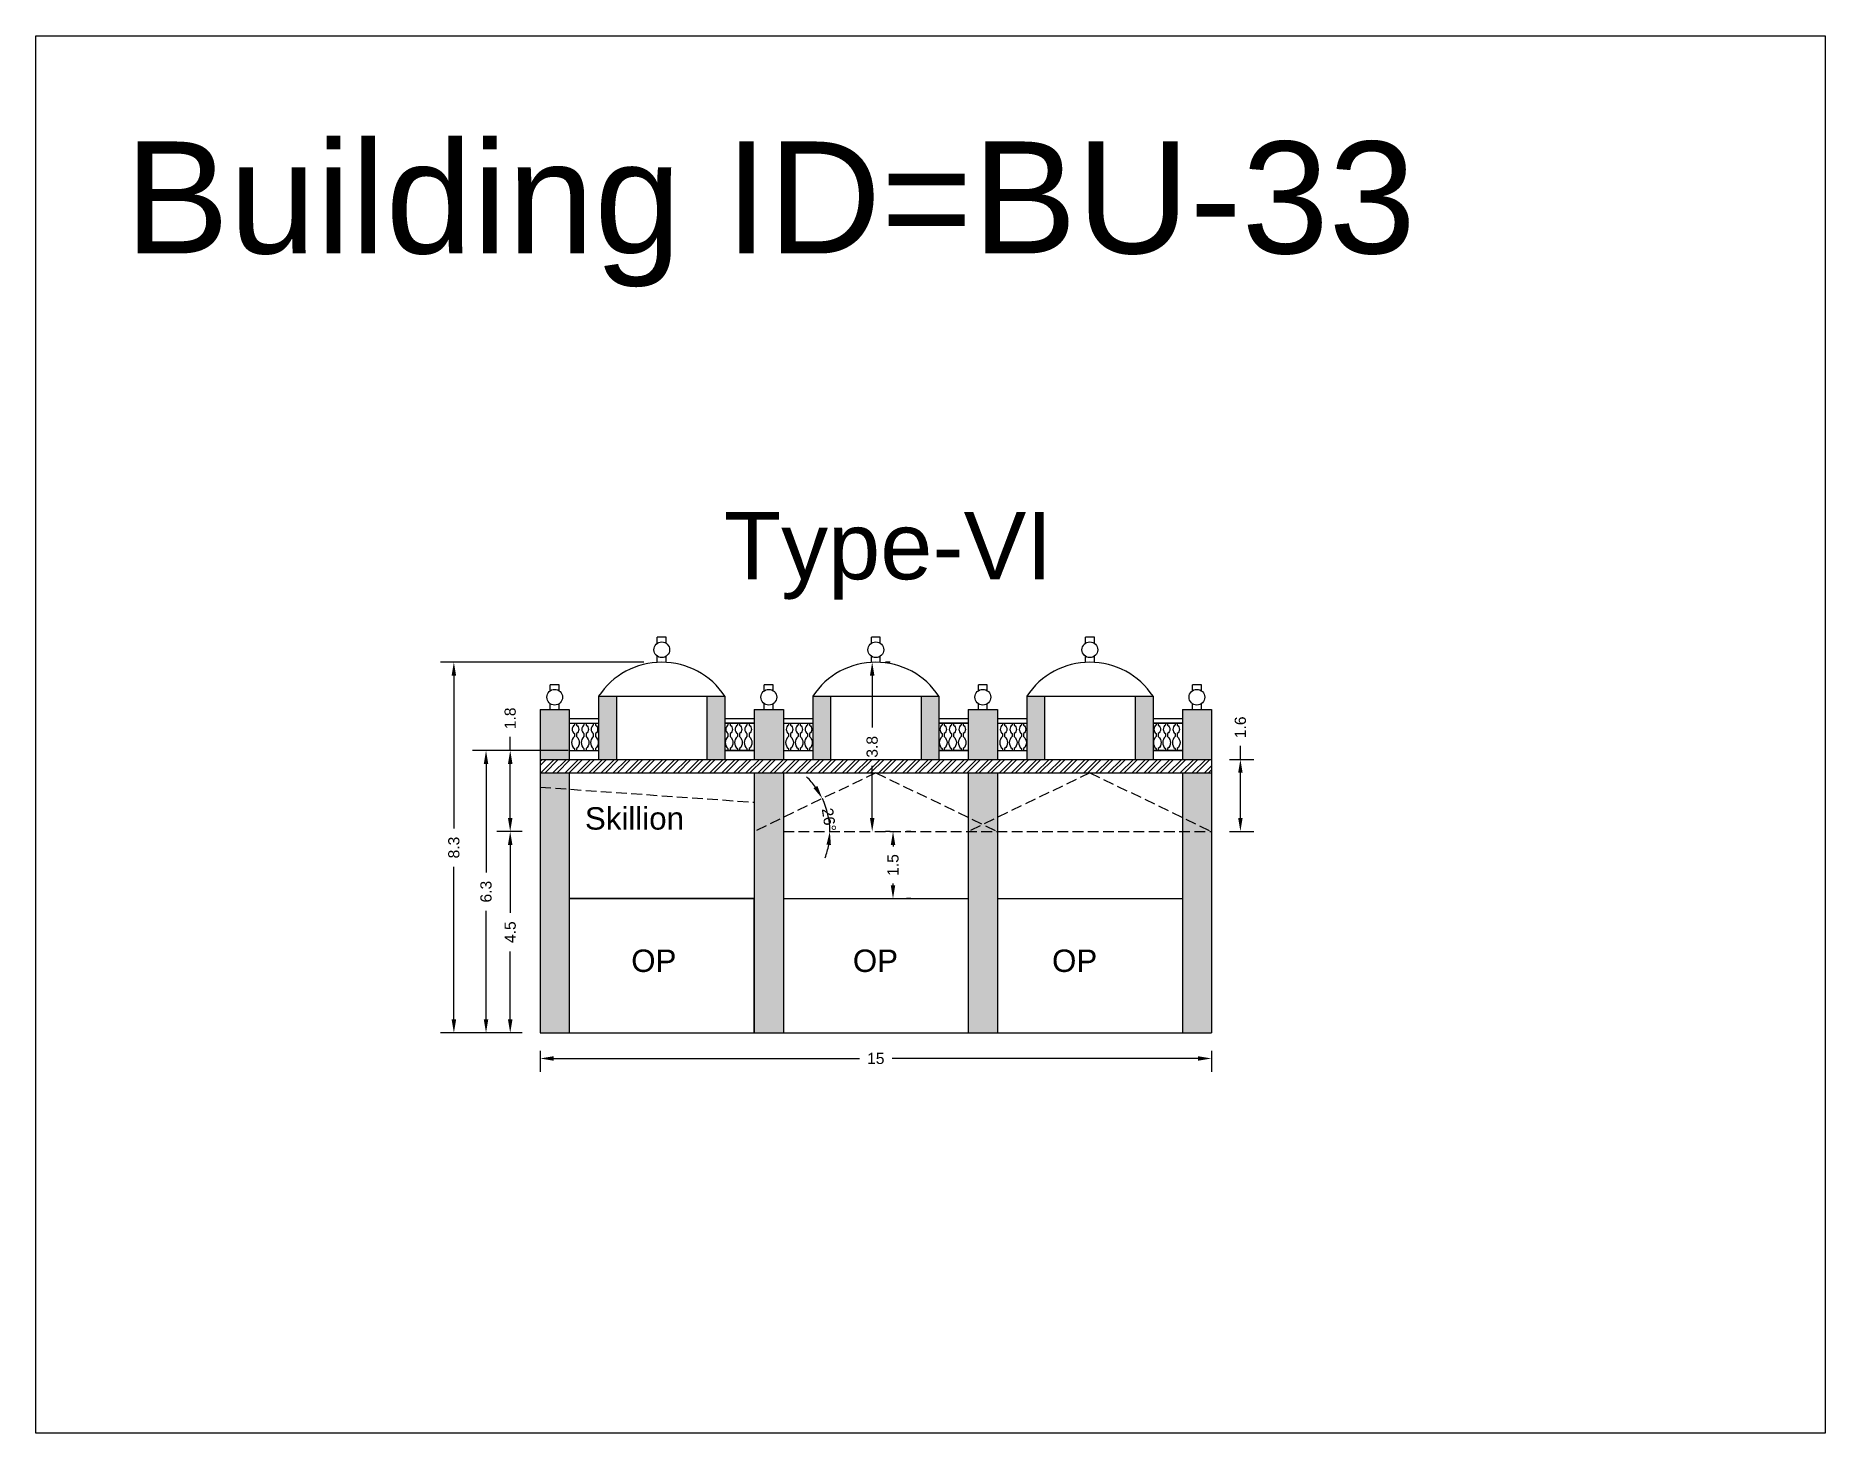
# Model space of a CAD drawing. Header units: metres. Extents: x 3416649 to 3417093, y -6712874 to -6712690.
# Drawn here: x 3416734.35 to 3416774.31, y -6712835.08 to -6712803.87 of the extents above; entities that cross this region are included whole.
import ezdxf

# ---------------------------------------------------------------- set-up
doc = ezdxf.new("R2010")
doc.units = ezdxf.units.M
doc.linetypes.add('ACAD_ISO02W100', pattern=[15, 12, -3])
doc.layers.add('Dotted', color=7, linetype='ACAD_ISO02W100', plot=False)
doc.styles.get("Standard").update_dxf_attribs({"font": 'arial.ttf'})
doc.dimstyles.new('ISO-25', dxfattribs={"dimtxt": 0.25, "dimasz": 0.3, "dimexe": 0.3, "dimexo": 0.4, "dimgap": 0.2, "dimtad": 0, "dimdec": 1, "dimdsep": 46, "dimtxsty": 'Standard', "dimcen": 2.5, "dimadec": 0, "dimazin": 0, "dimtfac": 1, "dimtdec": 1, "dimtmove": 0, "dimatfit": 3, "dimfxl": 1, "dimarcsym": 0})

msp = doc.modelspace()

# ---------------------------------------------------------------- texts
at = {"attachment_point": 1}
for s, width, heights, insert, char_height in [('Building ID=BU-33', 67.86454, [0.517], (3416736.339, -6712806.228), 2.5), ('Type-VI', 9.99112, [0.517], (3416749.714, -6712814.506), 1.5), ('Skillion', 1.17554, [0], (3416746.612, -6712821.097), 0.5), ('OP', 1.17554, [0], (3416747.646, -6712824.276), 0.5), ('OP', 1.17554, [0], (3416752.595, -6712824.276), 0.5), ('OP', 1.17554, [0], (3416757.043, -6712824.276), 0.5)]:
    msp.add_mtext_dynamic_manual_height_columns(s, width=width, gutter_width=12.5, heights=heights, dxfattribs=dict(at, insert=insert, char_height=char_height))

# ---------------------------------------------------------------- blocks, each defined once
blk = doc.blocks.new('*D281')
at = {"color": 0, "lineweight": -2, "transparency": 16777216}
for p, q in [((3416745.613, -6712826.538), (3416745.613, -6712827.009)), ((3416745.913, -6712826.709), (3416752.74, -6712826.709)), ((3416760.303, -6712826.709), (3416753.476, -6712826.709)), ((3416760.603, -6712826.538), (3416760.603, -6712827.009))]:
    blk.add_line(p, q, dxfattribs=at)
at = {"color": 0, "transparency": 16777216}
for points in [[(3416745.913, -6712826.659), (3416745.913, -6712826.759), (3416745.613, -6712826.709)], [(3416760.303, -6712826.659), (3416760.303, -6712826.759), (3416760.603, -6712826.709)]]:
    blk.add_solid(points, dxfattribs=at)
at = {"layer": 'Defpoints', "color": 0, "transparency": 16777216}
for p in [(3416745.613, -6712826.138), (3416760.603, -6712826.138), (3416760.603, -6712826.709)]:
    blk.add_point(p, dxfattribs=at)
at = {"color": 0, "transparency": 16777216, "insert": (3416753.108, -6712826.709), "char_height": 0.25, "attachment_point": 5}
blk.add_mtext('15', dxfattribs=at)
blk = doc.blocks.new('*D282')
at = {"color": 0, "lineweight": -2, "transparency": 16777216}
for p, q in [((3416745.213, -6712821.638), (3416744.644, -6712821.638)), ((3416744.944, -6712821.938), (3416744.944, -6712823.454)), ((3416744.944, -6712825.838), (3416744.944, -6712824.321)), ((3416745.213, -6712826.138), (3416744.644, -6712826.138))]:
    blk.add_line(p, q, dxfattribs=at)
at = {"color": 0, "transparency": 16777216}
for points in [[(3416744.894, -6712821.938), (3416744.994, -6712821.938), (3416744.944, -6712821.638)], [(3416744.894, -6712825.838), (3416744.994, -6712825.838), (3416744.944, -6712826.138)]]:
    blk.add_solid(points, dxfattribs=at)
at = {"layer": 'Defpoints', "color": 0, "transparency": 16777216}
for p in [(3416744.944, -6712821.638), (3416745.613, -6712821.638), (3416745.613, -6712826.138)]:
    blk.add_point(p, dxfattribs=at)
at = {"color": 0, "transparency": 16777216, "insert": (3416744.944, -6712823.888), "char_height": 0.25, "attachment_point": 5, "rotation": 90}
blk.add_mtext('4.5', dxfattribs=at)
blk = doc.blocks.new('*D283')
at = {"color": 0, "lineweight": -2, "transparency": 16777216}
for p, q in [((3416744.944, -6712819.828), (3416744.944, -6712819.528)), ((3416746.19, -6712819.828), (3416744.644, -6712819.828)), ((3416744.944, -6712821.338), (3416744.944, -6712820.128)), ((3416745.213, -6712821.638), (3416744.644, -6712821.638))]:
    blk.add_line(p, q, dxfattribs=at)
at = {"color": 0, "transparency": 16777216}
for points in [[(3416744.894, -6712820.128), (3416744.994, -6712820.128), (3416744.944, -6712819.828)], [(3416744.894, -6712821.338), (3416744.994, -6712821.338), (3416744.944, -6712821.638)]]:
    blk.add_solid(points, dxfattribs=at)
at = {"layer": 'Defpoints', "color": 0, "transparency": 16777216}
for p in [(3416744.944, -6712819.828), (3416746.59, -6712819.828), (3416745.613, -6712821.638)]:
    blk.add_point(p, dxfattribs=at)
at = {"color": 0, "transparency": 16777216, "insert": (3416744.944, -6712819.112), "char_height": 0.25, "attachment_point": 5, "rotation": 90}
blk.add_mtext('1.8', dxfattribs=at)
blk = doc.blocks.new('*D284')
at = {"color": 0, "lineweight": -2, "transparency": 16777216}
for p, q in [((3416753.427, -6712817.858), (3416753.327, -6712817.858)), ((3416753.027, -6712818.158), (3416753.027, -6712819.32)), ((3416753.027, -6712821.338), (3416753.027, -6712820.175)), ((3416753.427, -6712821.638), (3416753.327, -6712821.638))]:
    blk.add_line(p, q, dxfattribs=at)
at = {"color": 0, "transparency": 16777216}
for points in [[(3416752.977, -6712818.158), (3416753.077, -6712818.158), (3416753.027, -6712817.858)], [(3416752.977, -6712821.338), (3416753.077, -6712821.338), (3416753.027, -6712821.638)]]:
    blk.add_solid(points, dxfattribs=at)
at = {"layer": 'Defpoints', "color": 0, "transparency": 16777216}
for p in [(3416753.027, -6712817.858), (3416753.027, -6712821.638), (3416753.027, -6712821.638)]:
    blk.add_point(p, dxfattribs=at)
at = {"color": 0, "transparency": 16777216, "insert": (3416753.027, -6712819.748), "char_height": 0.25, "attachment_point": 5, "rotation": 90}
blk.add_mtext('3.8', dxfattribs=at)
blk = doc.blocks.new('*D285')
at = {"color": 0, "lineweight": -2, "transparency": 16777216}
for p, q in [((3416753.892, -6712821.638), (3416753.792, -6712821.638)), ((3416753.492, -6712821.938), (3416753.492, -6712821.971)), ((3416753.492, -6712822.838), (3416753.492, -6712822.804)), ((3416753.892, -6712823.138), (3416753.792, -6712823.138))]:
    blk.add_line(p, q, dxfattribs=at)
at = {"color": 0, "transparency": 16777216}
for points in [[(3416753.442, -6712821.938), (3416753.542, -6712821.938), (3416753.492, -6712821.638)], [(3416753.442, -6712822.838), (3416753.542, -6712822.838), (3416753.492, -6712823.138)]]:
    blk.add_solid(points, dxfattribs=at)
at = {"layer": 'Defpoints', "color": 0, "transparency": 16777216}
for p in [(3416753.492, -6712821.638), (3416753.492, -6712821.638), (3416753.492, -6712823.138)]:
    blk.add_point(p, dxfattribs=at)
at = {"color": 0, "transparency": 16777216, "insert": (3416753.492, -6712822.388), "char_height": 0.25, "attachment_point": 5, "rotation": 90}
blk.add_mtext('1.5', dxfattribs=at)
blk = doc.blocks.new('*D286')
at = {"color": 0, "lineweight": -2, "transparency": 16777216}
for p, q in [((3416746.24, -6712819.828), (3416744.104, -6712819.828)), ((3416744.404, -6712820.128), (3416744.404, -6712822.554)), ((3416744.404, -6712825.838), (3416744.404, -6712823.411)), ((3416745.213, -6712826.138), (3416744.104, -6712826.138))]:
    blk.add_line(p, q, dxfattribs=at)
at = {"color": 0, "transparency": 16777216}
for points in [[(3416744.354, -6712820.128), (3416744.454, -6712820.128), (3416744.404, -6712819.828)], [(3416744.354, -6712825.838), (3416744.454, -6712825.838), (3416744.404, -6712826.138)]]:
    blk.add_solid(points, dxfattribs=at)
at = {"layer": 'Defpoints', "color": 0, "transparency": 16777216}
for p in [(3416744.404, -6712819.828), (3416746.64, -6712819.828), (3416745.613, -6712826.138)]:
    blk.add_point(p, dxfattribs=at)
at = {"color": 0, "transparency": 16777216, "insert": (3416744.404, -6712822.983), "char_height": 0.25, "attachment_point": 5, "rotation": 90}
blk.add_mtext('6.3', dxfattribs=at)
blk = doc.blocks.new('*D287')
at = {"color": 0, "lineweight": -2, "transparency": 16777216}
for p, q in [((3416747.928, -6712817.858), (3416743.386, -6712817.858)), ((3416743.686, -6712818.158), (3416743.686, -6712821.57)), ((3416743.686, -6712825.838), (3416743.686, -6712822.425)), ((3416745.213, -6712826.138), (3416743.386, -6712826.138))]:
    blk.add_line(p, q, dxfattribs=at)
at = {"color": 0, "transparency": 16777216}
for points in [[(3416743.636, -6712818.158), (3416743.736, -6712818.158), (3416743.686, -6712817.858)], [(3416743.636, -6712825.838), (3416743.736, -6712825.838), (3416743.686, -6712826.138)]]:
    blk.add_solid(points, dxfattribs=at)
at = {"layer": 'Defpoints', "color": 0, "transparency": 16777216}
for p in [(3416743.686, -6712817.858), (3416748.328, -6712817.858), (3416745.613, -6712826.138)]:
    blk.add_point(p, dxfattribs=at)
at = {"color": 0, "transparency": 16777216, "insert": (3416743.686, -6712821.998), "char_height": 0.25, "attachment_point": 5, "rotation": 90}
blk.add_mtext('8.3', dxfattribs=at)
blk = doc.blocks.new('*D288')
at = {"color": 0, "lineweight": -2, "transparency": 16777216}
for p, q in [((3416761.249, -6712820.028), (3416761.249, -6712819.728)), ((3416761.003, -6712820.028), (3416761.549, -6712820.028)), ((3416761.249, -6712821.338), (3416761.249, -6712820.328)), ((3416761.003, -6712821.638), (3416761.549, -6712821.638))]:
    blk.add_line(p, q, dxfattribs=at)
at = {"color": 0, "transparency": 16777216}
for points in [[(3416761.199, -6712820.328), (3416761.299, -6712820.328), (3416761.249, -6712820.028)], [(3416761.199, -6712821.338), (3416761.299, -6712821.338), (3416761.249, -6712821.638)]]:
    blk.add_solid(points, dxfattribs=at)
at = {"layer": 'Defpoints', "color": 0, "transparency": 16777216}
for p in [(3416760.603, -6712820.028), (3416761.249, -6712820.028), (3416760.603, -6712821.638)]:
    blk.add_point(p, dxfattribs=at)
at = {"color": 0, "transparency": 16777216, "insert": (3416761.249, -6712819.312), "char_height": 0.25, "attachment_point": 5, "rotation": 90}
blk.add_mtext('1.6', dxfattribs=at)
blk = doc.blocks.new('*D289')
at = {"color": 0, "lineweight": -2, "transparency": 16777216}
for start, end in [(35.9449, 46.1323), (360, 25.7575), (339.6252, 349.8126)]:
    blk.add_arc((3416750.393, -6712821.638), 1.689, start, end, dxfattribs=at)
at = {"color": 0, "transparency": 16777216}
for points in [[(3416751.803, -6712820.62), (3416751.718, -6712820.672), (3416751.914, -6712820.904)], [(3416752.006, -6712821.932), (3416752.105, -6712821.941), (3416752.082, -6712821.638)]]:
    blk.add_solid(points, dxfattribs=at)
at = {"layer": 'Defpoints', "color": 0, "transparency": 16777216}
for p in [(3416753.108, -6712820.328), (3416752.007, -6712821.139), (3416750.393, -6712821.638), (3416751.043, -6712821.638), (3416760.603, -6712821.638)]:
    blk.add_point(p, dxfattribs=at)
at = {"color": 0, "transparency": 16777216, "insert": (3416752.062, -6712821.376), "char_height": 0.25, "attachment_point": 5, "rotation": 278.9132}
blk.add_mtext('26°', dxfattribs=at)

# ---------------------------------------------------------------- dimensions: what is measured, and where the dimension line sits
for base, p1, p2, picture, middle in [((3416743.686, -6712817.858), (3416745.613, -6712826.138), (3416748.328, -6712817.858), '*D287', (3416743.686, -6712821.998)), ((3416753.027, -6712821.638), (3416753.027, -6712817.858), (3416753.027, -6712821.638), '*D284', (3416753.027, -6712819.748)), ((3416744.944, -6712819.828), (3416745.613, -6712821.638), (3416746.59, -6712819.828), '*D283', (3416744.944, -6712819.112)), ((3416761.249, -6712820.028), (3416760.603, -6712821.638), (3416760.603, -6712820.028), '*D288', (3416761.249, -6712819.312)), ((3416744.404, -6712819.828), (3416745.613, -6712826.138), (3416746.64, -6712819.828), '*D286', (3416744.404, -6712822.983)), ((3416744.944, -6712821.638), (3416745.613, -6712826.138), (3416745.613, -6712821.638), '*D282', (3416744.944, -6712823.888))]:
    dim = msp.add_linear_dim(base=base, p1=p1, p2=p2, angle=90, dimstyle='ISO-25')
    dim.commit()
    dim.dimension.update_dxf_attribs({"geometry": picture, "text_midpoint": middle})
dim = msp.add_angular_dim_2l(base=(3416752.007, -6712821.139), line1=((3416751.043, -6712821.638), (3416760.603, -6712821.638)), line2=((3416753.108, -6712820.328), (3416750.393, -6712821.638)), dimstyle='ISO-25')
dim.commit()
dim.dimension.update_dxf_attribs({"geometry": '*D289', "text_midpoint": (3416752.062, -6712821.376), "dimtype": 162})
dim = msp.add_linear_dim(base=(3416753.492, -6712821.638), p1=(3416753.492, -6712823.138), p2=(3416753.492, -6712821.638), angle=90, dimstyle='ISO-25')
dim.commit()
dim.dimension.update_dxf_attribs({"geometry": '*D285', "text_midpoint": (3416753.492, -6712822.388), "dimtype": 160})
dim = msp.add_linear_dim(base=(3416760.603, -6712826.709), p1=(3416745.613, -6712826.138), p2=(3416760.603, -6712826.138), dimstyle='ISO-25')
dim.commit()
dim.dimension.update_dxf_attribs({"geometry": '*D281', "text_midpoint": (3416753.108, -6712826.709)})

# ---------------------------------------------------------------- hatches: boundary and pattern name
h = msp.add_hatch(color=256)
h.dxf.hatch_style = 1
h.paths.add_polyline_path([(3416746.263, -6712818.918), (3416745.613, -6712818.918), (3416745.613, -6712820.028), (3416746.263, -6712820.028)])
h.paths.add_polyline_path([(3416746.263, -6712820.328), (3416745.613, -6712820.328), (3416745.613, -6712821.638), (3416746.263, -6712821.324)])
h.paths.add_polyline_path([(3416746.263, -6712821.324), (3416745.613, -6712821.638), (3416746.263, -6712821.638)], flags=17)
h.paths.add_polyline_path([(3416746.263, -6712821.638), (3416745.613, -6712821.638), (3416745.613, -6712826.138), (3416746.263, -6712826.138)])
h.paths.add_polyline_path([(3416747.318, -6712818.618), (3416746.918, -6712818.618), (3416746.918, -6712820.028), (3416747.318, -6712820.028)])
h.paths.add_polyline_path([(3416749.738, -6712818.618), (3416749.338, -6712818.618), (3416749.338, -6712820.028), (3416749.738, -6712820.028)])
h.paths.add_polyline_path([(3416751.043, -6712818.918), (3416750.393, -6712818.918), (3416750.393, -6712820.028), (3416751.043, -6712820.028)])
h.paths.add_polyline_path([(3416751.043, -6712820.328), (3416750.393, -6712820.328), (3416750.393, -6712821.324), (3416750.718, -6712821.481), (3416751.043, -6712821.324)])
h.paths.add_polyline_path([(3416751.043, -6712821.638), (3416750.393, -6712821.638), (3416750.393, -6712826.138), (3416751.043, -6712826.138)])
h.paths.add_polyline_path([(3416751.043, -6712821.324), (3416750.718, -6712821.481), (3416751.043, -6712821.638)])
h.paths.add_polyline_path([(3416750.718, -6712821.481), (3416750.393, -6712821.638), (3416751.043, -6712821.638)])
h.paths.add_polyline_path([(3416750.718, -6712821.481), (3416750.393, -6712821.324), (3416750.393, -6712821.638)])
h.paths.add_polyline_path([(3416752.098, -6712818.618), (3416751.698, -6712818.618), (3416751.698, -6712820.028), (3416752.098, -6712820.028)])
h.paths.add_polyline_path([(3416754.518, -6712818.618), (3416754.118, -6712818.618), (3416754.118, -6712820.028), (3416754.518, -6712820.028)])
h.paths.add_polyline_path([(3416755.823, -6712818.918), (3416755.173, -6712818.918), (3416755.173, -6712820.028), (3416755.823, -6712820.028)])
h.paths.add_polyline_path([(3416755.823, -6712820.328), (3416755.173, -6712820.328), (3416755.173, -6712821.324), (3416755.498, -6712821.481), (3416755.823, -6712821.324)])
h.paths.add_polyline_path([(3416755.823, -6712821.324), (3416755.498, -6712821.481), (3416755.823, -6712821.638)])
h.paths.add_polyline_path([(3416755.498, -6712821.481), (3416755.173, -6712821.638), (3416755.823, -6712821.638)])
h.paths.add_polyline_path([(3416755.173, -6712821.324), (3416755.173, -6712821.638), (3416755.498, -6712821.481)])
h.paths.add_polyline_path([(3416755.823, -6712821.638), (3416755.173, -6712821.638), (3416755.173, -6712826.138), (3416755.823, -6712826.138)])
h.paths.add_polyline_path([(3416756.878, -6712818.618), (3416756.478, -6712818.618), (3416756.478, -6712820.028), (3416756.878, -6712820.028)])
h.paths.add_polyline_path([(3416759.298, -6712818.618), (3416758.898, -6712818.618), (3416758.898, -6712820.028), (3416759.298, -6712820.028)])
h.paths.add_polyline_path([(3416760.603, -6712818.918), (3416759.953, -6712818.918), (3416759.953, -6712820.028), (3416760.603, -6712820.028)])
h.paths.add_polyline_path([(3416760.603, -6712820.328), (3416759.953, -6712820.328), (3416759.953, -6712821.324), (3416760.603, -6712821.638)])
h.paths.add_polyline_path([(3416759.953, -6712821.324), (3416759.953, -6712821.638), (3416760.603, -6712821.638)], flags=17)
h.paths.add_polyline_path([(3416760.603, -6712821.638), (3416759.953, -6712821.638), (3416759.953, -6712826.138), (3416760.603, -6712826.138)])
h = msp.add_hatch()
h.set_pattern_fill('ANSI32', color=256, scale=0.02)
h.set_pattern_definition([(45, (-19.30716, 0.85344), (-0.134703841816, 0.134703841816), []), (45, (-19.21736, 0.85344), (-0.134703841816, 0.134703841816), [])])
h.paths.add_polyline_path([(3416760.603, -6712820.028), (3416755.173, -6712820.028), (3416750.393, -6712820.028), (3416745.613, -6712820.028), (3416745.613, -6712820.328), (3416751.043, -6712820.328), (3416755.173, -6712820.328), (3416755.823, -6712820.328), (3416760.603, -6712820.328)])

# ---------------------------------------------------------------- linework, layer by layer
for points in [[(3416734.35, -6712803.867), (3416774.308, -6712803.867), (3416774.308, -6712835.078), (3416734.35, -6712835.078)], [(3416750.393, -6712823.138), (3416746.263, -6712823.138), (3416746.263, -6712826.138), (3416750.393, -6712826.138)]]:
    msp.add_lwpolyline(points, close=True)
for points in [[(3416748.228, -6712817.435), (3416748.228, -6712817.302)], [(3416748.428, -6712817.302), (3416748.228, -6712817.302)], [(3416748.428, -6712817.435), (3416748.428, -6712817.302)], [(3416753.008, -6712817.435), (3416753.008, -6712817.302)], [(3416753.208, -6712817.302), (3416753.008, -6712817.302)], [(3416753.208, -6712817.435), (3416753.208, -6712817.302)], [(3416757.788, -6712817.435), (3416757.788, -6712817.302)], [(3416757.988, -6712817.302), (3416757.788, -6712817.302)], [(3416757.988, -6712817.435), (3416757.988, -6712817.302)], [(3416748.228, -6712817.858), (3416748.228, -6712817.724)], [(3416748.428, -6712817.858), (3416748.428, -6712817.724)], [(3416753.008, -6712817.858), (3416753.008, -6712817.724)], [(3416753.208, -6712817.858), (3416753.208, -6712817.724)], [(3416757.788, -6712817.858), (3416757.788, -6712817.724)], [(3416757.988, -6712817.858), (3416757.988, -6712817.724)], [(3416745.838, -6712818.495), (3416745.838, -6712818.362)], [(3416746.038, -6712818.362), (3416745.838, -6712818.362)], [(3416746.038, -6712818.495), (3416746.038, -6712818.362)], [(3416750.618, -6712818.495), (3416750.618, -6712818.362)], [(3416750.818, -6712818.362), (3416750.618, -6712818.362)], [(3416750.818, -6712818.495), (3416750.818, -6712818.362)], [(3416755.398, -6712818.495), (3416755.398, -6712818.362)], [(3416755.598, -6712818.362), (3416755.398, -6712818.362)], [(3416755.598, -6712818.495), (3416755.598, -6712818.362)], [(3416760.178, -6712818.495), (3416760.178, -6712818.362)], [(3416760.378, -6712818.362), (3416760.178, -6712818.362)], [(3416760.378, -6712818.495), (3416760.378, -6712818.362)], [(3416745.613, -6712818.918), (3416745.613, -6712826.138)], [(3416745.613, -6712818.918), (3416746.263, -6712818.918)], [(3416745.613, -6712818.918), (3416746.263, -6712818.918)], [(3416745.838, -6712818.918), (3416745.838, -6712818.784)], [(3416746.038, -6712818.918), (3416746.038, -6712818.784)], [(3416746.263, -6712818.918), (3416746.263, -6712820.028)], [(3416746.918, -6712818.618), (3416746.918, -6712820.028)], [(3416746.918, -6712818.618), (3416749.738, -6712818.618)], [(3416747.318, -6712818.618), (3416747.318, -6712820.028)], [(3416749.338, -6712818.618), (3416749.338, -6712820.028)], [(3416749.738, -6712818.618), (3416749.738, -6712820.028)], [(3416750.393, -6712818.918), (3416750.393, -6712820.028)], [(3416750.393, -6712818.918), (3416751.043, -6712818.918)], [(3416750.393, -6712818.918), (3416751.043, -6712818.918)], [(3416750.618, -6712818.918), (3416750.618, -6712818.784)], [(3416750.818, -6712818.918), (3416750.818, -6712818.784)], [(3416751.043, -6712818.918), (3416751.043, -6712820.028)], [(3416751.698, -6712818.618), (3416751.698, -6712820.028)], [(3416751.698, -6712818.618), (3416754.518, -6712818.618)], [(3416752.098, -6712818.618), (3416752.098, -6712820.028)], [(3416754.118, -6712818.618), (3416754.118, -6712820.028)], [(3416754.518, -6712818.618), (3416754.518, -6712820.028)], [(3416755.173, -6712818.918), (3416755.823, -6712818.918)], [(3416755.173, -6712818.918), (3416755.173, -6712820.028)], [(3416755.173, -6712818.918), (3416755.823, -6712818.918)], [(3416755.398, -6712818.918), (3416755.398, -6712818.784)], [(3416755.598, -6712818.918), (3416755.598, -6712818.784)], [(3416755.823, -6712818.918), (3416755.823, -6712820.028)], [(3416756.478, -6712818.618), (3416756.478, -6712820.028)], [(3416756.478, -6712818.618), (3416759.298, -6712818.618)], [(3416756.878, -6712818.618), (3416756.878, -6712820.028)], [(3416758.898, -6712818.618), (3416758.898, -6712820.028)], [(3416759.298, -6712818.618), (3416759.298, -6712820.028)], [(3416759.953, -6712818.918), (3416760.603, -6712818.918)], [(3416759.953, -6712818.918), (3416759.953, -6712820.028)], [(3416759.953, -6712818.918), (3416760.603, -6712818.918)], [(3416760.178, -6712818.918), (3416760.178, -6712818.784)], [(3416760.378, -6712818.918), (3416760.378, -6712818.784)], [(3416760.603, -6712818.918), (3416760.603, -6712826.138)], [(3416746.263, -6712819.118), (3416746.918, -6712819.118)], [(3416746.263, -6712819.218), (3416746.918, -6712819.218)], [(3416749.738, -6712819.118), (3416750.393, -6712819.118)], [(3416749.738, -6712819.218), (3416750.393, -6712819.218)], [(3416750.393, -6712819.218), (3416749.738, -6712819.218)], [(3416751.043, -6712819.118), (3416751.698, -6712819.118)], [(3416751.043, -6712819.218), (3416751.698, -6712819.218)], [(3416754.518, -6712819.118), (3416755.173, -6712819.118)], [(3416754.518, -6712819.218), (3416755.173, -6712819.218)], [(3416755.173, -6712819.218), (3416754.518, -6712819.218)], [(3416755.823, -6712819.118), (3416756.478, -6712819.118)], [(3416755.823, -6712819.218), (3416756.478, -6712819.218)], [(3416759.298, -6712819.118), (3416759.953, -6712819.118)], [(3416759.298, -6712819.218), (3416759.953, -6712819.218)], [(3416759.953, -6712819.218), (3416759.298, -6712819.218)], [(3416745.613, -6712820.028), (3416751.043, -6712820.028)], [(3416746.263, -6712819.828), (3416746.918, -6712819.828)], [(3416746.376, -6712819.787), (3416746.376, -6712819.828)], [(3416746.425, -6712819.787), (3416746.425, -6712819.828)], [(3416746.591, -6712819.787), (3416746.591, -6712819.828)], [(3416746.64, -6712819.787), (3416746.64, -6712819.828)], [(3416746.799, -6712819.787), (3416746.799, -6712819.828)], [(3416746.848, -6712819.787), (3416746.848, -6712819.828)], [(3416749.738, -6712819.828), (3416750.393, -6712819.828)], [(3416750.393, -6712819.828), (3416749.738, -6712819.828)], [(3416749.807, -6712819.787), (3416749.807, -6712819.828)], [(3416749.856, -6712819.787), (3416749.856, -6712819.828)], [(3416750.016, -6712819.787), (3416750.016, -6712819.828)], [(3416750.065, -6712819.787), (3416750.065, -6712819.828)], [(3416750.231, -6712819.787), (3416750.231, -6712819.828)], [(3416750.28, -6712819.787), (3416750.28, -6712819.828)], [(3416750.393, -6712820.028), (3416755.823, -6712820.028)], [(3416751.043, -6712819.828), (3416751.698, -6712819.828)], [(3416751.156, -6712819.787), (3416751.156, -6712819.828)], [(3416751.205, -6712819.787), (3416751.205, -6712819.828)], [(3416751.371, -6712819.787), (3416751.371, -6712819.828)], [(3416751.42, -6712819.787), (3416751.42, -6712819.828)], [(3416751.579, -6712819.787), (3416751.579, -6712819.828)], [(3416751.628, -6712819.787), (3416751.628, -6712819.828)], [(3416754.518, -6712819.828), (3416755.173, -6712819.828)], [(3416755.173, -6712819.828), (3416754.518, -6712819.828)], [(3416754.587, -6712819.787), (3416754.587, -6712819.828)], [(3416754.636, -6712819.787), (3416754.636, -6712819.828)], [(3416754.796, -6712819.787), (3416754.796, -6712819.828)], [(3416754.845, -6712819.787), (3416754.845, -6712819.828)], [(3416755.011, -6712819.787), (3416755.011, -6712819.828)], [(3416755.06, -6712819.787), (3416755.06, -6712819.828)], [(3416755.173, -6712820.028), (3416760.603, -6712820.028)], [(3416755.823, -6712819.828), (3416756.478, -6712819.828)], [(3416755.936, -6712819.787), (3416755.936, -6712819.828)], [(3416755.985, -6712819.787), (3416755.985, -6712819.828)], [(3416756.151, -6712819.787), (3416756.151, -6712819.828)], [(3416756.2, -6712819.787), (3416756.2, -6712819.828)], [(3416756.359, -6712819.787), (3416756.359, -6712819.828)], [(3416756.408, -6712819.787), (3416756.408, -6712819.828)], [(3416759.298, -6712819.828), (3416759.953, -6712819.828)], [(3416759.953, -6712819.828), (3416759.298, -6712819.828)], [(3416759.367, -6712819.787), (3416759.367, -6712819.828)], [(3416759.416, -6712819.787), (3416759.416, -6712819.828)], [(3416759.576, -6712819.787), (3416759.576, -6712819.828)], [(3416759.625, -6712819.787), (3416759.625, -6712819.828)], [(3416759.791, -6712819.787), (3416759.791, -6712819.828)], [(3416759.84, -6712819.787), (3416759.84, -6712819.828)], [(3416745.613, -6712820.328), (3416751.043, -6712820.328)], [(3416746.263, -6712820.328), (3416746.263, -6712826.138)], [(3416750.393, -6712820.328), (3416750.393, -6712826.138)], [(3416750.393, -6712820.328), (3416755.823, -6712820.328)], [(3416751.043, -6712820.328), (3416751.043, -6712826.138)], [(3416751.043, -6712820.328), (3416755.173, -6712820.328)], [(3416755.173, -6712820.328), (3416755.173, -6712826.138)], [(3416755.173, -6712820.328), (3416760.603, -6712820.328)], [(3416755.823, -6712820.328), (3416755.823, -6712826.138)], [(3416759.953, -6712820.328), (3416759.953, -6712826.138)], [(3416746.263, -6712823.138), (3416750.393, -6712823.138)], [(3416751.043, -6712823.138), (3416755.173, -6712823.138)], [(3416755.823, -6712823.138), (3416759.953, -6712823.138)], [(3416745.613, -6712826.138), (3416751.043, -6712826.138)], [(3416750.393, -6712826.138), (3416755.823, -6712826.138)], [(3416755.173, -6712826.138), (3416760.603, -6712826.138)]]:
    msp.add_lwpolyline(points)
for points in [[(3416746.376, -6712819.218), (3416746.376, -6712819.261, 0.504557), (3416746.376, -6712819.454), (3416746.376, -6712819.521, 0.463136), (3416746.376, -6712819.787)], [(3416746.425, -6712819.218), (3416746.425, -6712819.261, -0.504557), (3416746.425, -6712819.454), (3416746.425, -6712819.521, -0.463136), (3416746.425, -6712819.787)], [(3416746.591, -6712819.218), (3416746.591, -6712819.261, 0.504557), (3416746.591, -6712819.454), (3416746.591, -6712819.521, 0.463136), (3416746.591, -6712819.787)], [(3416746.64, -6712819.218), (3416746.64, -6712819.261, -0.504557), (3416746.64, -6712819.454), (3416746.64, -6712819.521, -0.463136), (3416746.64, -6712819.787)], [(3416746.799, -6712819.218), (3416746.799, -6712819.261, 0.504557), (3416746.799, -6712819.454), (3416746.799, -6712819.521, 0.463136), (3416746.799, -6712819.787)], [(3416746.848, -6712819.218), (3416746.848, -6712819.261, -0.504557), (3416746.848, -6712819.454), (3416746.848, -6712819.521, -0.463136), (3416746.848, -6712819.787)], [(3416749.807, -6712819.218), (3416749.807, -6712819.261, 0.504557), (3416749.807, -6712819.454), (3416749.807, -6712819.521, 0.463136), (3416749.807, -6712819.787)], [(3416749.856, -6712819.218), (3416749.856, -6712819.261, -0.504557), (3416749.856, -6712819.454), (3416749.856, -6712819.521, -0.463136), (3416749.856, -6712819.787)], [(3416750.016, -6712819.218), (3416750.016, -6712819.261, 0.504557), (3416750.016, -6712819.454), (3416750.016, -6712819.521, 0.463136), (3416750.016, -6712819.787)], [(3416750.065, -6712819.218), (3416750.065, -6712819.261, -0.504557), (3416750.065, -6712819.454), (3416750.065, -6712819.521, -0.463136), (3416750.065, -6712819.787)], [(3416750.231, -6712819.218), (3416750.231, -6712819.261, 0.504557), (3416750.231, -6712819.454), (3416750.231, -6712819.521, 0.463136), (3416750.231, -6712819.787)], [(3416750.28, -6712819.218), (3416750.28, -6712819.261, -0.504557), (3416750.28, -6712819.454), (3416750.28, -6712819.521, -0.463136), (3416750.28, -6712819.787)], [(3416751.156, -6712819.218), (3416751.156, -6712819.261, 0.504557), (3416751.156, -6712819.454), (3416751.156, -6712819.521, 0.463136), (3416751.156, -6712819.787)], [(3416751.205, -6712819.218), (3416751.205, -6712819.261, -0.504557), (3416751.205, -6712819.454), (3416751.205, -6712819.521, -0.463136), (3416751.205, -6712819.787)], [(3416751.371, -6712819.218), (3416751.371, -6712819.261, 0.504557), (3416751.371, -6712819.454), (3416751.371, -6712819.521, 0.463136), (3416751.371, -6712819.787)], [(3416751.42, -6712819.218), (3416751.42, -6712819.261, -0.504557), (3416751.42, -6712819.454), (3416751.42, -6712819.521, -0.463136), (3416751.42, -6712819.787)], [(3416751.579, -6712819.218), (3416751.579, -6712819.261, 0.504557), (3416751.579, -6712819.454), (3416751.579, -6712819.521, 0.463136), (3416751.579, -6712819.787)], [(3416751.628, -6712819.218), (3416751.628, -6712819.261, -0.504557), (3416751.628, -6712819.454), (3416751.628, -6712819.521, -0.463136), (3416751.628, -6712819.787)], [(3416754.587, -6712819.218), (3416754.587, -6712819.261, 0.504557), (3416754.587, -6712819.454), (3416754.587, -6712819.521, 0.463136), (3416754.587, -6712819.787)], [(3416754.636, -6712819.218), (3416754.636, -6712819.261, -0.504557), (3416754.636, -6712819.454), (3416754.636, -6712819.521, -0.463136), (3416754.636, -6712819.787)], [(3416754.796, -6712819.218), (3416754.796, -6712819.261, 0.504557), (3416754.796, -6712819.454), (3416754.796, -6712819.521, 0.463136), (3416754.796, -6712819.787)], [(3416754.845, -6712819.218), (3416754.845, -6712819.261, -0.504557), (3416754.845, -6712819.454), (3416754.845, -6712819.521, -0.463136), (3416754.845, -6712819.787)], [(3416755.011, -6712819.218), (3416755.011, -6712819.261, 0.504557), (3416755.011, -6712819.454), (3416755.011, -6712819.521, 0.463136), (3416755.011, -6712819.787)], [(3416755.06, -6712819.218), (3416755.06, -6712819.261, -0.504557), (3416755.06, -6712819.454), (3416755.06, -6712819.521, -0.463136), (3416755.06, -6712819.787)], [(3416755.936, -6712819.218), (3416755.936, -6712819.261, 0.504557), (3416755.936, -6712819.454), (3416755.936, -6712819.521, 0.463136), (3416755.936, -6712819.787)], [(3416755.985, -6712819.218), (3416755.985, -6712819.261, -0.504557), (3416755.985, -6712819.454), (3416755.985, -6712819.521, -0.463136), (3416755.985, -6712819.787)], [(3416756.151, -6712819.218), (3416756.151, -6712819.261, 0.504557), (3416756.151, -6712819.454), (3416756.151, -6712819.521, 0.463136), (3416756.151, -6712819.787)], [(3416756.2, -6712819.218), (3416756.2, -6712819.261, -0.504557), (3416756.2, -6712819.454), (3416756.2, -6712819.521, -0.463136), (3416756.2, -6712819.787)], [(3416756.359, -6712819.218), (3416756.359, -6712819.261, 0.504557), (3416756.359, -6712819.454), (3416756.359, -6712819.521, 0.463136), (3416756.359, -6712819.787)], [(3416756.408, -6712819.218), (3416756.408, -6712819.261, -0.504557), (3416756.408, -6712819.454), (3416756.408, -6712819.521, -0.463136), (3416756.408, -6712819.787)], [(3416759.367, -6712819.218), (3416759.367, -6712819.261, 0.504557), (3416759.367, -6712819.454), (3416759.367, -6712819.521, 0.463136), (3416759.367, -6712819.787)], [(3416759.416, -6712819.218), (3416759.416, -6712819.261, -0.504557), (3416759.416, -6712819.454), (3416759.416, -6712819.521, -0.463136), (3416759.416, -6712819.787)], [(3416759.576, -6712819.218), (3416759.576, -6712819.261, 0.504557), (3416759.576, -6712819.454), (3416759.576, -6712819.521, 0.463136), (3416759.576, -6712819.787)], [(3416759.625, -6712819.218), (3416759.625, -6712819.261, -0.504557), (3416759.625, -6712819.454), (3416759.625, -6712819.521, -0.463136), (3416759.625, -6712819.787)], [(3416759.791, -6712819.218), (3416759.791, -6712819.261, 0.504557), (3416759.791, -6712819.454), (3416759.791, -6712819.521, 0.463136), (3416759.791, -6712819.787)], [(3416759.84, -6712819.218), (3416759.84, -6712819.261, -0.504557), (3416759.84, -6712819.454), (3416759.84, -6712819.521, -0.463136), (3416759.84, -6712819.787)]]:
    msp.add_lwpolyline(points, format="xyb")
for centre in [(3416748.328, -6712817.58), (3416753.108, -6712817.58), (3416757.888, -6712817.58), (3416745.938, -6712818.64), (3416750.718, -6712818.64), (3416755.498, -6712818.64), (3416760.278, -6712818.64)]:
    msp.add_circle(centre, 0.176)
for centre in [(3416748.328, -6712819.546), (3416753.108, -6712819.546), (3416757.888, -6712819.546)]:
    msp.add_arc(centre, 1.688, 33.35, 146.65)
at = {"layer": 'Dotted', "ltscale": 0.02}
for points in [[(3416753.108, -6712820.328), (3416750.393, -6712821.638)], [(3416753.108, -6712820.328), (3416755.823, -6712821.638)], [(3416757.888, -6712820.328), (3416755.173, -6712821.638)], [(3416757.888, -6712820.328), (3416760.603, -6712821.638)], [(3416745.613, -6712820.649), (3416750.393, -6712820.985)], [(3416751.043, -6712821.638), (3416760.603, -6712821.638)]]:
    msp.add_lwpolyline(points, dxfattribs=at)

msp.set_redraw_order([(e.dxf.handle, doc.entitydb.next_handle()) for e in msp.query("TEXT MTEXT ATTDEF DIMENSION ARC_DIMENSION")])  # texts and dimensions are drawn at this point

doc.saveas('drawing.dxf')
